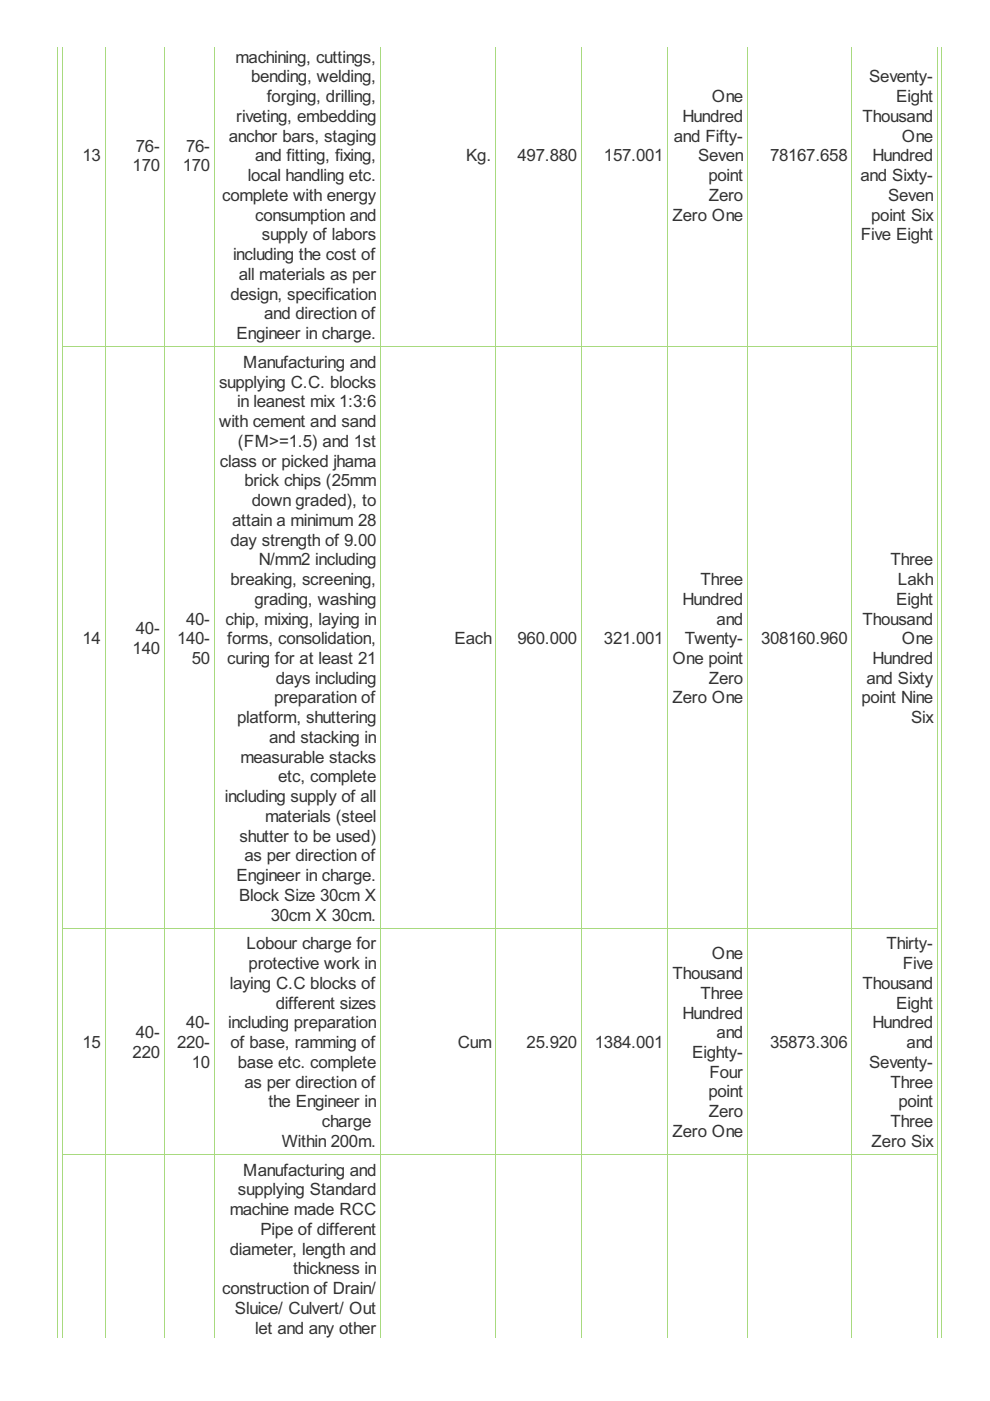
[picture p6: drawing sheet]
<svg xmlns="http://www.w3.org/2000/svg" width="210mm" height="297mm" viewBox="0 0 210 297" stroke-linecap="round" stroke-linejoin="round" font-family="sans-serif">
<defs><g id="words">
<g font-size="4" fill="#333">
<text x="49.9" y="13.3">machining, cuttings,</text>
<text x="53.2" y="17.5">bending, welding,</text>
<text x="184.3" y="17.5">Seventy-</text>
<text x="56.6" y="21.7">forging, drilling,</text>
<text x="151" y="21.7">One</text>
<text x="190" y="21.7">Eight</text>
<text x="50.1" y="25.9">riveting, embedding</text>
<text x="144.7" y="25.9">Hundred</text>
<text x="182.9" y="25.9">Thousand</text>
<text x="17.5" y="34.2">13</text>
<text x="28.8" y="32.1">76-</text>
<text x="39.5" y="32.1">76-</text>
<text x="48.5" y="30">anchor bars, staging</text>
<text x="54.1" y="34.2">and fitting, fixing,</text>
<text x="98.8" y="34.2">Kg.</text>
<text x="109.7" y="34.2">497.880</text>
<text x="128.1" y="34.2">157.001</text>
<text x="142.9" y="30">and Fifty-</text>
<text x="148" y="34.2">Seven</text>
<text x="163.3" y="34.2">78167.658</text>
<text x="185" y="34.2">Hundred</text>
<text x="191.2" y="30">One</text>
<text x="28.1" y="36.3">170</text>
<text x="38.8" y="36.3">170</text>
<text x="52.5" y="38.4">local handling etc.</text>
<text x="150.2" y="38.4">point</text>
<text x="182.5" y="38.4">and Sixty-</text>
<text x="47.1" y="42.6">complete with energy</text>
<text x="54.1" y="46.8">consumption and</text>
<text x="142.6" y="46.8">Zero One</text>
<text x="150.3" y="42.6">Zero</text>
<text x="184.7" y="46.8">point Six</text>
<text x="188.3" y="42.6">Seven</text>
<text x="55.5" y="51">supply of labors</text>
<text x="182.5" y="51">Five Eight</text>
<text x="49.4" y="55.2">including the cost of</text>
<text x="50.6" y="59.3">all materials as per</text>
<text x="48.9" y="63.5">design, specification</text>
<text x="50.2" y="71.9">Engineer in charge.</text>
<text x="56" y="67.7">and direction of</text>
<text x="46.4" y="82.2">supplying C.C. blocks</text>
<text x="51.6" y="78">Manufacturing and</text>
<text x="50.3" y="86.4">in leanest mix 1:3:6</text>
<text x="46.4" y="90.6">with cement and sand</text>
<text x="50.4" y="94.7">(FM&gt;=1.5) and 1st</text>
<text x="46.6" y="98.9">class or picked jhama</text>
<text x="51.8" y="103.1">brick chips (25mm</text>
<text x="53.4" y="107.3">down graded), to</text>
<text x="49.2" y="111.5">attain a minimum 28</text>
<text x="48.9" y="115.7">day strength of 9.00</text>
<text x="54.9" y="119.9">N/mm2 including</text>
<text x="188.8" y="119.9">Three</text>
<text x="48.9" y="124">breaking, screening,</text>
<text x="148.5" y="124">Three</text>
<text x="190.4" y="124">Lakh</text>
<text x="53.9" y="128.2">grading, washing</text>
<text x="144.7" y="128.2">Hundred</text>
<text x="190" y="128.2">Eight</text>
<text x="17.5" y="136.6">14</text>
<text x="28.8" y="134.5">40-</text>
<text x="37.5" y="136.6">140-</text>
<text x="39.5" y="132.4">40-</text>
<text x="47.8" y="132.4">chip, mixing, laying in</text>
<text x="48.2" y="136.6">forms, consolidation,</text>
<text x="96.4" y="136.6">Each</text>
<text x="109.7" y="136.6">960.000</text>
<text x="128.1" y="136.6">321.001</text>
<text x="145.2" y="136.6">Twenty-</text>
<text x="151.9" y="132.4">and</text>
<text x="161.4" y="136.6">308160.960</text>
<text x="182.9" y="132.4">Thousand</text>
<text x="191.2" y="136.6">One</text>
<text x="28.1" y="138.7">140</text>
<text x="40.7" y="140.8">50</text>
<text x="48.2" y="140.8">curing for at least 21</text>
<text x="142.6" y="140.8">One point</text>
<text x="185" y="140.8">Hundred</text>
<text x="58.1" y="149.2">preparation of</text>
<text x="58.5" y="145">days including</text>
<text x="142.6" y="149.2">Zero One</text>
<text x="150.3" y="145">Zero</text>
<text x="182.6" y="149.2">point Nine</text>
<text x="183.7" y="145">and Sixty</text>
<text x="50.3" y="153.3">platform, shuttering</text>
<text x="193.2" y="153.3">Six</text>
<text x="51" y="161.7">measurable stacks</text>
<text x="57.1" y="157.5">and stacking in</text>
<text x="59" y="165.9">etc, complete</text>
<text x="47.7" y="170.1">including supply of all</text>
<text x="50.8" y="178.5">shutter to be used)</text>
<text x="56.2" y="174.3">materials (steel</text>
<text x="51.8" y="182.6">as per direction of</text>
<text x="50.2" y="186.8">Engineer in charge.</text>
<text x="50.7" y="191">Block Size 30cm X</text>
<text x="57.4" y="195.2">30cm X 30cm.</text>
<text x="52.3" y="201.3">Lobour charge for</text>
<text x="151" y="203.4">One</text>
<text x="187.9" y="201.3">Thirty-</text>
<text x="48.7" y="209.7">laying C.C blocks of</text>
<text x="52.7" y="205.5">protective work in</text>
<text x="142.6" y="207.6">Thousand</text>
<text x="182.9" y="209.7">Thousand</text>
<text x="191.4" y="205.5">Five</text>
<text x="58.5" y="213.9">different sizes</text>
<text x="144.7" y="215.9">Hundred</text>
<text x="148.5" y="211.8">Three</text>
<text x="190" y="213.9">Eight</text>
<text x="28.8" y="220.1">40-</text>
<text x="39.5" y="218">40-</text>
<text x="48.4" y="218">including preparation</text>
<text x="151.9" y="220.1">and</text>
<text x="185" y="218">Hundred</text>
<text x="17.5" y="222.2">15</text>
<text x="28.1" y="224.3">220</text>
<text x="37.5" y="222.2">220-</text>
<text x="40.7" y="226.4">10</text>
<text x="48.9" y="222.2">of base, ramming of</text>
<text x="50.4" y="226.4">base etc. complete</text>
<text x="97.1" y="222.2">Cum</text>
<text x="111.7" y="222.2">25.920</text>
<text x="126.1" y="222.2">1384.001</text>
<text x="146.8" y="224.3">Eighty-</text>
<text x="163.3" y="222.2">35873.306</text>
<text x="184.3" y="226.4">Seventy-</text>
<text x="192.2" y="222.2">and</text>
<text x="51.8" y="230.6">as per direction of</text>
<text x="150.2" y="232.7">point</text>
<text x="150.4" y="228.5">Four</text>
<text x="188.8" y="230.6">Three</text>
<text x="56.9" y="234.8">the Engineer in</text>
<text x="68.2" y="239">charge</text>
<text x="150.3" y="236.9">Zero</text>
<text x="188.8" y="239">Three</text>
<text x="190.5" y="234.8">point</text>
<text x="59.8" y="243.2">Within 200m.</text>
<text x="142.6" y="241.1">Zero One</text>
<text x="184.8" y="243.2">Zero Six</text>
<text x="51.6" y="249.3">Manufacturing and</text>
<text x="48.7" y="257.6">machine made RCC</text>
<text x="50.4" y="253.4">supplying Standard</text>
<text x="55.2" y="261.8">Pipe of different</text>
<text x="48.7" y="266">diameter, length and</text>
<text x="47.1" y="274.4">construction of Drain/</text>
<text x="62.1" y="270.2">thickness in</text>
<text x="49.8" y="278.6">Sluice/ Culvert/ Out</text>
<text x="54.1" y="282.7">let and any other</text>
</g>
</g></defs>
<g fill="none" stroke="#a8da7f" stroke-width=".21">
<path d="M12.2 9.9v273.8M13.2 9.9v273.8M22.3 9.9v273.8M34.8 9.9v273.8M45.5 9.9v273.8M80.7 9.9v273.8M105.1 9.9v273.8M123.3 9.9v273.8M141.6 9.9v273.8M158.5 9.9v273.8M180.6 9.9v273.8M198.8 9.9v273.8"/>
<path d="M199.6 9.9v273.8M13.1 73.6h185.8M13.1 196.9h185.8M13.1 244.8h185.8"/>
</g>
<use href="#words"/>
</svg>
